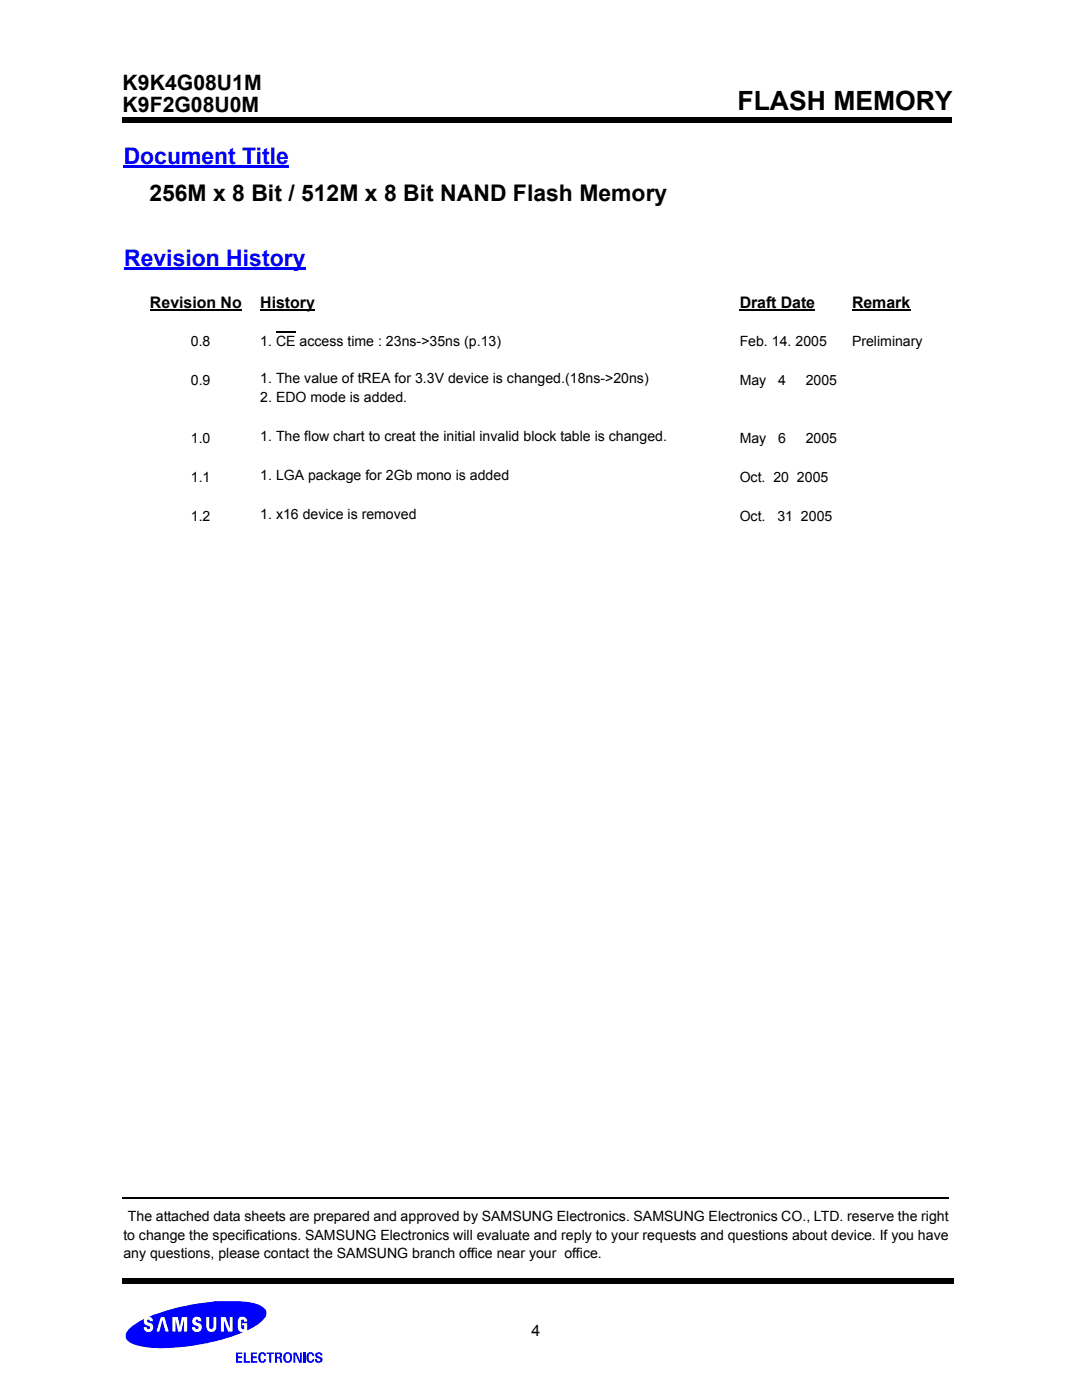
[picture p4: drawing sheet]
<svg xmlns="http://www.w3.org/2000/svg" width="216mm" height="279mm" viewBox="0 0 216 279" stroke-linecap="round" stroke-linejoin="round" font-family="sans-serif">
<defs><g id="words">
<text font-size="5.3" x="147.2" y="21.9">FLASH MEMORY</text>
<g font-size="4.6" fill="#00f">
<text x="24.7" y="32.8">Document Title</text>
<text x="24.8" y="53">Revision History</text>
</g>
<text font-size="4.6" x="29.8" y="40.1">256M x 8 Bit / 512M x 8 Bit NAND Flash Memory</text>
<g font-size="4.2">
<text x="24.5" y="18">K9K4G08U1M</text>
<text x="24.5" y="22.3">K9F2G08U0M</text>
</g>
<g font-size="3.2">
<text x="29.9" y="61.5">Revision No</text>
<text x="51.9" y="61.5">History</text>
<text x="147.6" y="61.5">Draft Date</text>
<text x="170" y="61.5">Remark</text>
<text x="106" y="266.6">4</text>
</g>
<g font-size="2.8">
<text x="38.1" y="69">0.8</text>
<text x="51.9" y="69">1. CE access time : 23ns-&gt;35ns (p.13)</text>
<text x="147.6" y="69">Feb. 14. 2005</text>
<text x="170" y="69">Preliminary</text>
<text x="38.1" y="76.8">0.9</text>
<text x="51.9" y="76.4">1. The value of tREA for 3.3V device is changed.(18ns-&gt;20ns)</text>
<text x="147.6" y="76.8">May</text>
<text x="155.3" y="76.8">4</text>
<text x="160.8" y="76.8">2005</text>
<text x="51.9" y="80.3">2. EDO mode is added.</text>
<text x="38.1" y="88.4">1.0</text>
<text x="51.9" y="88.1">1. The flow chart to creat the initial invalid block table is changed.</text>
<text x="147.6" y="88.4">May</text>
<text x="155.3" y="88.4">6</text>
<text x="160.8" y="88.4">2005</text>
<text x="51.9" y="95.8">1. LGA package for 2Gb mono is added</text>
<text x="38.1" y="96.2">1.1</text>
<text x="147.6" y="96.2">Oct. 20 2005</text>
<text x="38.1" y="103.9">1.2</text>
<text x="51.9" y="103.6">1. x16 device is removed</text>
<text x="147.6" y="103.9">Oct.</text>
<text x="155.1" y="103.9">31 2005</text>
<text x="25.5" y="243.7">The attached data sheets are prepared and approved by SAMSUNG Electronics. SAMSUNG Electronics CO., LTD. reserve the right</text>
<text x="24.6" y="247.5">to change the specifications. SAMSUNG Electronics will evaluate and reply to your requests and questions about device. If you have</text>
<text x="24.6" y="251">any questions, please contact the SAMSUNG branch office near your office.</text>
</g>
</g></defs>
<g fill="#00f">
<path d="M25.9 265.1a1.68 1.68 0 0 0-.8 1.7 1.68 1.68 0 0 0 1.3 1.4 19.2 19.2 0 0 0 8.6 .7l3.4-.3 3-.5 4.4-1.2 2.9-1.1h-.6l-.3-.1-.3-.5v-1.8l.2-.4 .3-.2h.8l.5 .6v.3h-.6l-.2-.4-.3 .1-.1 1.6 .2 .3 .4-.1v-.7h-.4v-.4h1.1v1.4l.8-.5a5.1 5.1 0 0 0 2.9-2.7 2.17 2.17 0 0 0-2-2.1l-1.6-.4-2-.1h-3.6a45.4 45.4 0 0 0-14.2 3.1 .77 .77 0 0 1 .8 .9h-.6a.31 .31 0 0 0-.3-.4 .31 .31 0 0 0-.3 .4 .31 .31 0 0 0 .4 .3 .98 .98 0 0 1 .9 1 .98 .98 0 0 1-1.1 .9 .98 .98 0 0 1-.9-1h.7l.2 .4 .3-.1a.4 .4 0 0 0 0-.5 .4 .4 0 0 0-.4-.2 .78 .78 0 0 1-.7-.6l.1-.7-.9 .5zM32.1 262.8h.7l.9 2.9h-.7l-.6-2.3-.6 2.3h-.6zM34.4 262.8h1.1l.4 2 .4-2h1v2.9h-.6v-2.4l-.5 2.4h-.7l-.5-2.4v2.4h-.6zM38.5 263.1a.96 .96 0 0 1 1.1-.3 .96 .96 0 0 1 .6 .9h-.6a.3 .3 0 0 0-.2-.3 .3 .3 0 0 0-.3 .1h-.1a.68 .68 0 0 0 .8 .6 .97 .97 0 0 1-.1 1.7 .97 .97 0 0 1-1.4-.9h.6l.3 .4 .3-.1a.27 .27 0 0 0 .2-.3 .27 .27 0 0 0-.2-.2 1.01 1.01 0 0 1-1-.5 1.01 1.01 0 0 1 0-1.1zM41.1 262.8h.7v2.1a.43 .43 0 0 0 .4 .4 .43 .43 0 0 0 .4-.5v-2h.6v1.9a1.02 1.02 0 0 1-1 1.1 1.02 1.02 0 0 1-1.1-1.1zM44.1 262.8h.9l.8 2.2v-2.2h.6v2.9h-.9l-.8-2.2v2.2h-.6zM47.1 269.9h1.2v.3h-.8v.5h.8v.4h-.8v.5h.8v.3h-1.2z" fill-rule="evenodd"/>
<path d="M48.6 269.9h.4v1.7h.9v.3h-1.3z" fill-rule="evenodd"/>
<path d="M50.1 269.9h1.2v.3h-.8v.5h.7v.4h-.7v.5h.9v.3h-1.3z" fill-rule="evenodd"/>
<path d="M51.8 270a.77 .77 0 0 1 .8-.1 .77 .77 0 0 1 .5 .7h-.4a.33 .33 0 0 0-.4-.4 .33 .33 0 0 0-.3 .4v.5a.38 .38 0 0 0 .2 .6 .38 .38 0 0 0 .5-.3v-.1h.4a.78 .78 0 0 1-.8 .7 .78 .78 0 0 1-.7-.9v-.6z" fill-rule="evenodd"/>
<path d="M53.2 269.9h1.5v.3h-.6v1.7h-.4v-1.7h-.5z" fill-rule="evenodd"/>
<path d="M54.9 269.9h1l.3 .3 .1 .4-.1 .2-.3 .1 .3 .2 .2 .8h-.5l-.2-.8h-.4v.8h-.4zM55.3 270.2v.6h.3a.29 .29 0 0 0 .3-.3 .29 .29 0 0 0-.2-.3z" fill-rule="evenodd"/>
<path d="M56.7 270.2a.96 .96 0 0 1 1.3-.1 .96 .96 0 0 1 .2 1.2 .92 .92 0 0 1-1.2 .7 .92 .92 0 0 1-.5-1.3zM57.2 270.2a.84 .84 0 0 0-.3 .9 .84 .84 0 0 0 .6 .6l.3-.4 .1-.6-.2-.5z" fill-rule="evenodd"/>
<path d="M58.5 269.9h.7l.7 1.6v-1.6h.3v2h-.5l-.8-1.7v1.7h-.4z" fill-rule="evenodd"/>
</g>
<path d="M60.7 269.9v2" fill="none" stroke="#00f" stroke-width=".4"/>
<g fill="#00f">
<path d="M61.4 270a.77 .77 0 0 1 .9-.1 .77 .77 0 0 1 .4 .7h-.4a.38 .38 0 0 0-.4-.4 .38 .38 0 0 0-.3 .5v.4a.38 .38 0 0 0 .2 .6 .38 .38 0 0 0 .5-.4h.4a.8 .8 0 0 1-.8 .7 .8 .8 0 0 1-.7-.9v-.8z" fill-rule="evenodd"/>
<path d="M63 270.1a.74 .74 0 0 1 .8-.2 .74 .74 0 0 1 .5 .6h-.4l-.1-.3h-.3l-.2 .2 .2 .3a.68 .68 0 0 1 .9 .7 .68 .68 0 0 1-1 .6l-.4-.1-.2-.6h.5v.3l.2 .1 .4-.2a.66 .66 0 0 0-.7-.5l-.3-.3z" fill-rule="evenodd"/>
</g>
<path d="M24.5 23.5h.5v1.1h-.5zM25 23.5h165v1.1h-165zM24.5 255.2h.5v1h-.5zM25 255.2h165.3v1h-165.3z" fill="#000"/>
<g fill="#00f">
<path d="M24.7 33h33v.5h-33z"/>
<path d="M24.8 53.3h36.1v.5h-36.1z"/>
</g>
<path d="M24.4 239h.2v.3h-.2z" fill="#000"/>
<path d="M24.6 239.1h164.8" fill="none" stroke="#000" stroke-width=".36"/>
<path d="M29.9 61.8h18.4M51.9 61.8h10.9M147.6 61.8h15M170 61.8h11.6" fill="none" stroke="#000" stroke-width=".34"/>
<path d="M55.1 66.3h3.9" fill="none" stroke="#000" stroke-width=".21"/>
<use href="#words"/>
</svg>
